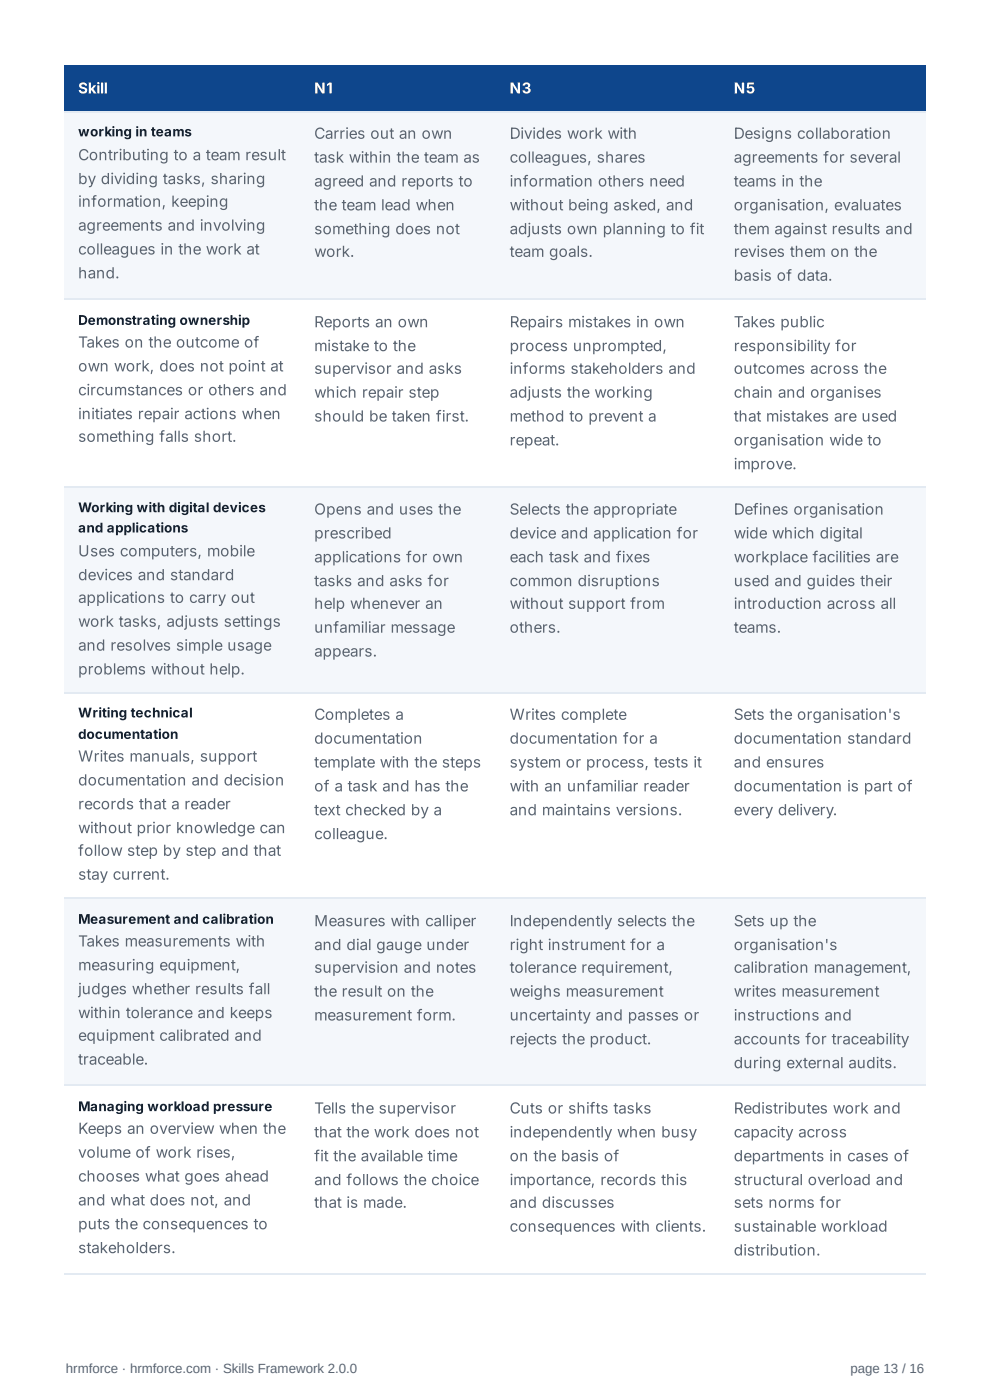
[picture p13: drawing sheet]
<svg xmlns="http://www.w3.org/2000/svg" width="210mm" height="297mm" viewBox="0 0 210 297" stroke-linecap="round" stroke-linejoin="round" font-family="sans-serif">
<defs><g id="words">
<g font-size="3.2" fill="#fff">
<text x="16.6" y="19.8">Skill</text>
<text x="66.7" y="19.8">N1</text>
<text x="108.2" y="19.8">N3</text>
<text x="155.8" y="19.8">N5</text>
</g>
<g font-size="3.2" fill="#5a6470">
<text x="66.7" y="29.5">Carries out an own</text>
<text x="108.2" y="29.5">Divides work with</text>
<text x="155.8" y="29.5">Designs collaboration</text>
<text x="16.6" y="34">Contributing to a team result</text>
<text x="66.7" y="34.5">task within the team as</text>
<text x="108.2" y="34.5">colleagues, shares</text>
<text x="155.8" y="34.5">agreements for several</text>
<text x="16.6" y="39.1">by dividing tasks, sharing</text>
<text x="66.7" y="39.6">agreed and reports to</text>
<text x="108.2" y="39.6">information others need</text>
<text x="155.8" y="39.6">teams in the</text>
<text x="16.6" y="43.9">information, keeping</text>
<text x="66.7" y="44.7">the team lead when</text>
<text x="108.2" y="44.7">without being asked, and</text>
<text x="155.8" y="44.7">organisation, evaluates</text>
<text x="16.6" y="49">agreements and involving</text>
<text x="66.7" y="49.7">something does not</text>
<text x="108.2" y="49.7">adjusts own planning to fit</text>
<text x="155.8" y="49.7">them against results and</text>
<text x="16.6" y="54.1">colleagues in the work at</text>
<text x="16.6" y="59.1">hand.</text>
<text x="66.7" y="54.6">work.</text>
<text x="108.2" y="54.6">team goals.</text>
<text x="155.8" y="54.6">revises them on the</text>
<text x="155.8" y="59.6">basis of data.</text>
<text x="66.7" y="69.5">Reports an own</text>
<text x="108.2" y="69.5">Repairs mistakes in own</text>
<text x="155.8" y="69.5">Takes public</text>
<text x="16.6" y="73.8">Takes on the outcome of</text>
<text x="66.7" y="74.6">mistake to the</text>
<text x="108.2" y="74.6">process unprompted,</text>
<text x="155.8" y="74.6">responsibility for</text>
<text x="16.6" y="78.9">own work, does not point at</text>
<text x="16.6" y="84">circumstances or others and</text>
<text x="66.7" y="79.4">supervisor and asks</text>
<text x="108.2" y="79.4">informs stakeholders and</text>
<text x="155.8" y="79.4">outcomes across the</text>
<text x="16.6" y="89">initiates repair actions when</text>
<text x="66.7" y="84.5">which repair step</text>
<text x="66.7" y="89.5">should be taken first.</text>
<text x="108.2" y="84.5">adjusts the working</text>
<text x="108.2" y="89.5">method to prevent a</text>
<text x="155.8" y="84.5">chain and organises</text>
<text x="155.8" y="89.5">that mistakes are used</text>
<text x="16.6" y="93.8">something falls short.</text>
<text x="108.2" y="94.6">repeat.</text>
<text x="155.8" y="94.6">organisation wide to</text>
<text x="155.8" y="99.7">improve.</text>
<text x="66.7" y="109.3">Opens and uses the</text>
<text x="108.2" y="109.3">Selects the appropriate</text>
<text x="155.8" y="109.3">Defines organisation</text>
<text x="16.6" y="118.2">Uses computers, mobile</text>
<text x="66.7" y="114.4">prescribed</text>
<text x="66.7" y="119.4">applications for own</text>
<text x="108.2" y="114.4">device and application for</text>
<text x="108.2" y="119.4">each task and fixes</text>
<text x="155.8" y="114.4">wide which digital</text>
<text x="155.8" y="119.4">workplace facilities are</text>
<text x="16.6" y="123.2">devices and standard</text>
<text x="66.7" y="124.5">tasks and asks for</text>
<text x="108.2" y="124.5">common disruptions</text>
<text x="155.8" y="124.5">used and guides their</text>
<text x="16.6" y="128">applications to carry out</text>
<text x="66.7" y="129.3">help whenever an</text>
<text x="108.2" y="129.3">without support from</text>
<text x="155.8" y="129.3">introduction across all</text>
<text x="16.6" y="133.1">work tasks, adjusts settings</text>
<text x="66.7" y="134.4">unfamiliar message</text>
<text x="108.2" y="134.4">others.</text>
<text x="155.8" y="134.4">teams.</text>
<text x="16.6" y="138.2">and resolves simple usage</text>
<text x="16.6" y="143.3">problems without help.</text>
<text x="66.7" y="139.4">appears.</text>
<text x="66.7" y="152.9">Completes a</text>
<text x="108.2" y="152.9">Writes complete</text>
<text x="155.8" y="152.9">Sets the organisation's</text>
<text x="16.6" y="161.7">Writes manuals, support</text>
<text x="66.7" y="157.9">documentation</text>
<text x="108.2" y="157.9">documentation for a</text>
<text x="155.8" y="157.9">documentation standard</text>
<text x="16.6" y="166.8">documentation and decision</text>
<text x="66.7" y="163">template with the steps</text>
<text x="108.2" y="163">system or process, tests it</text>
<text x="155.8" y="163">and ensures</text>
<text x="16.6" y="171.9">records that a reader</text>
<text x="66.7" y="168.1">of a task and has the</text>
<text x="66.7" y="173.2">text checked by a</text>
<text x="108.2" y="168.1">with an unfamiliar reader</text>
<text x="108.2" y="173.2">and maintains versions.</text>
<text x="155.8" y="168.1">documentation is part of</text>
<text x="155.8" y="173.2">every delivery.</text>
<text x="16.6" y="177">without prior knowledge can</text>
<text x="66.7" y="178.2">colleague.</text>
<text x="16.6" y="181.8">follow step by step and that</text>
<text x="16.6" y="186.8">stay current.</text>
<text x="66.7" y="196.7">Measures with calliper</text>
<text x="108.2" y="196.7">Independently selects the</text>
<text x="155.8" y="196.7">Sets up the</text>
<text x="16.6" y="201">Takes measurements with</text>
<text x="66.7" y="201.8">and dial gauge under</text>
<text x="108.2" y="201.8">right instrument for a</text>
<text x="155.8" y="201.8">organisation's</text>
<text x="16.6" y="206.1">measuring equipment,</text>
<text x="66.7" y="206.6">supervision and notes</text>
<text x="108.2" y="206.6">tolerance requirement,</text>
<text x="155.8" y="206.6">calibration management,</text>
<text x="16.6" y="211.2">judges whether results fall</text>
<text x="66.7" y="211.7">the result on the</text>
<text x="108.2" y="211.7">weighs measurement</text>
<text x="155.8" y="211.7">writes measurement</text>
<text x="16.6" y="216.2">within tolerance and keeps</text>
<text x="16.6" y="221">equipment calibrated and</text>
<text x="66.7" y="216.7">measurement form.</text>
<text x="108.2" y="216.7">uncertainty and passes or</text>
<text x="108.2" y="221.8">rejects the product.</text>
<text x="155.8" y="216.7">instructions and</text>
<text x="155.8" y="221.8">accounts for traceability</text>
<text x="16.6" y="226.1">traceable.</text>
<text x="155.8" y="226.9">during external audits.</text>
<text x="66.7" y="236.5">Tells the supervisor</text>
<text x="108.2" y="236.5">Cuts or shifts tasks</text>
<text x="155.8" y="236.5">Redistributes work and</text>
<text x="16.6" y="240.8">Keeps an overview when the</text>
<text x="16.6" y="245.9">volume of work rises,</text>
<text x="66.7" y="241.6">that the work does not</text>
<text x="108.2" y="241.6">independently when busy</text>
<text x="155.8" y="241.6">capacity across</text>
<text x="16.6" y="250.9">chooses what goes ahead</text>
<text x="66.7" y="246.6">fit the available time</text>
<text x="66.7" y="251.7">and follows the choice</text>
<text x="108.2" y="246.6">on the basis of</text>
<text x="108.2" y="251.7">importance, records this</text>
<text x="155.8" y="246.6">departments in cases of</text>
<text x="155.8" y="251.7">structural overload and</text>
<text x="16.6" y="256">and what does not, and</text>
<text x="66.7" y="256.5">that is made.</text>
<text x="108.2" y="256.5">and discusses</text>
<text x="155.8" y="256.5">sets norms for</text>
<text x="16.6" y="261.1">puts the consequences to</text>
<text x="108.2" y="261.6">consequences with clients.</text>
<text x="155.8" y="261.6">sustainable workload</text>
<text x="16.6" y="266.2">stakeholders.</text>
<text x="155.8" y="266.7">distribution.</text>
</g>
<g font-size="2.8" fill="#16212e">
<text x="16.6" y="29">working in teams</text>
<text x="16.6" y="69">Demonstrating ownership</text>
<text x="16.6" y="108.8">Working with digital devices</text>
<text x="16.6" y="113.1">and applications</text>
<text x="16.6" y="152.4">Writing technical</text>
<text x="16.6" y="156.9">documentation</text>
<text x="16.6" y="196.2">Measurement and calibration</text>
<text x="16.6" y="236">Managing workload pressure</text>
</g>
<g font-size="2.8" fill="#5a6470">
<text x="14" y="291.6">hrmforce · hrmforce.com · Skills Framework 2.0.0</text>
<text x="180.6" y="291.6">page 13 / 16</text>
</g>
</g></defs>
<g fill="#0e468c">
<path d="M13.8 13.8h50.1v9.8h-50.1z"/>
<path d="M63.9 13.8h41.6v9.8h-41.6z"/>
<path d="M105.5 13.8h47.4v9.8h-47.4z"/>
<path d="M152.9 13.8h43.6v9.8h-43.6z"/>
</g>
<g fill="#f4f7fb">
<path d="M13.8 23.6h50.1v39.8h-50.1z"/>
<path d="M63.9 23.6h41.6v39.8h-41.6z"/>
<path d="M105.5 23.6h47.4v39.8h-47.4z"/>
<path d="M152.9 23.6h43.6v39.8h-43.6z"/>
<path d="M13.8 103.5h50.1v43.6h-50.1z"/>
<path d="M63.9 103.5h41.6v43.6h-41.6z"/>
<path d="M105.5 103.5h47.4v43.6h-47.4z"/>
<path d="M152.9 103.5h43.6v43.6h-43.6z"/>
<path d="M13.8 190.6h50.1v40.1h-50.1z"/>
<path d="M63.9 190.6h41.6v40.1h-41.6z"/>
<path d="M105.5 190.6h47.4v40.1h-47.4z"/>
<path d="M152.9 190.6h43.6v40.1h-43.6z"/>
</g>
<path d="M13.8 23.8h182.7M13.8 63.6h182.7M13.8 103.3h182.7M13.8 147.2h182.7M13.8 190.8h182.7M13.8 230.6h182.7M13.8 270.6h182.7" fill="none" stroke="#e3eaf2" stroke-width=".25"/>
<use href="#words"/>
</svg>
